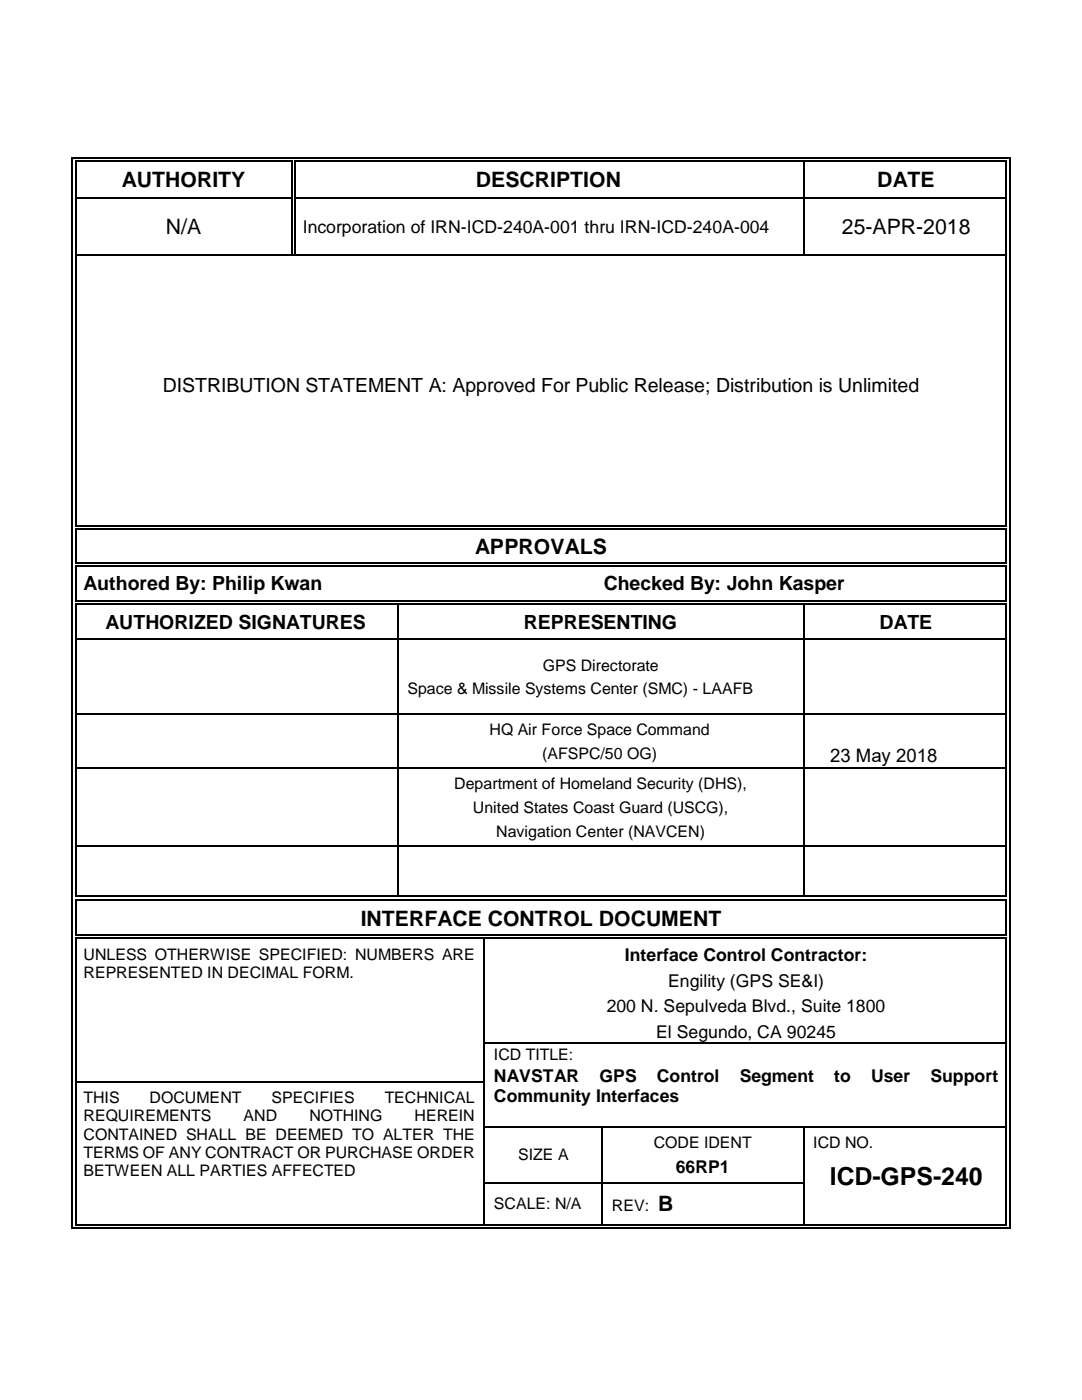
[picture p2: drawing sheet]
<svg xmlns="http://www.w3.org/2000/svg" width="216mm" height="279mm" viewBox="0 0 216 279" stroke-linecap="round" stroke-linejoin="round" font-family="sans-serif">
<defs><g id="words">
<text font-size="5" x="165.6" y="236.4">ICD-GPS-240</text>
<g font-size="4.2">
<text x="24.3" y="37.3">AUTHORITY</text>
<text x="95" y="37.3">DESCRIPTION</text>
<text x="175" y="37.3">DATE</text>
<text x="33.1" y="46.7">N/A</text>
<text x="168" y="46.7">25-APR-2018</text>
<text x="94.8" y="110.5">APPROVALS</text>
<text x="72" y="184.7">INTERFACE CONTROL DOCUMENT</text>
<text x="131.3" y="241.7">B</text>
</g>
<g font-size="3.9">
<text x="32.5" y="78.3">DISTRIBUTION STATEMENT A: Approved For Public Release; Distribution is Unlimited</text>
<text x="16.7" y="117.8">Authored By: Philip Kwan</text>
<text x="120.5" y="117.8">Checked By: John Kasper</text>
<text x="21.1" y="125.5">AUTHORIZED SIGNATURES</text>
<text x="104.5" y="125.5">REPRESENTING</text>
<text x="175.5" y="125.5">DATE</text>
</g>
<text font-size="3.7" x="165.6" y="152">23 May 2018</text>
<g font-size="3.5">
<text x="60.4" y="46.5">Incorporation of IRN-ICD-240A-001 thru IRN-ICD-240A-004</text>
<text x="124.7" y="191.8">Interface Control Contractor:</text>
<text x="133.3" y="196.9">Engility (GPS SE&amp;I)</text>
<text x="121.1" y="202">200 N. Sepulveda Blvd., Suite 1800</text>
<text x="131" y="207.1">El Segundo, CA 90245</text>
<text x="98.6" y="215.9">NAVSTAR</text>
<text x="119.6" y="215.9">GPS</text>
<text x="131.1" y="215.9">Control</text>
<text x="147.6" y="215.9">Segment</text>
<text x="166.5" y="215.9">to</text>
<text x="173.8" y="215.9">User</text>
<text x="185.7" y="215.9">Support</text>
<text x="98.6" y="219.9">Community Interfaces</text>
<text x="134.9" y="234">66RP1</text>
</g>
<g font-size="3.2">
<text x="108.3" y="133.8">GPS Directorate</text>
<text x="81.3" y="138.5">Space &amp; Missile Systems Center (SMC) - LAAFB</text>
<text x="97.7" y="146.7">HQ Air Force Space Command</text>
<text x="108.2" y="151.4">(AFSPC/50 OG)</text>
<text x="90.7" y="157.5">Department of Homeland Security (DHS),</text>
<text x="94.4" y="162.2">United States Coast Guard (USCG),</text>
<text x="99" y="166.9">Navigation Center (NAVCEN)</text>
<text x="16.7" y="191.5">UNLESS OTHERWISE SPECIFIED: NUMBERS ARE</text>
<text x="16.7" y="195.1">REPRESENTED IN DECIMAL FORM.</text>
<text x="98.6" y="211.6">ICD TITLE:</text>
<text x="16.7" y="220.1">THIS</text>
<text x="29.8" y="220.1">DOCUMENT</text>
<text x="54.2" y="220.1">SPECIFIES</text>
<text x="76.8" y="220.1">TECHNICAL</text>
<text x="16.7" y="223.8">REQUIREMENTS</text>
<text x="16.7" y="227.4">CONTAINED SHALL BE DEEMED TO ALTER THE</text>
<text x="48.6" y="223.8">AND</text>
<text x="61.7" y="223.8">NOTHING</text>
<text x="82.7" y="223.8">HEREIN</text>
<text x="16.7" y="231.1">TERMS OF ANY CONTRACT OR PURCHASE ORDER</text>
<text x="103.4" y="231.6">SIZE A</text>
<text x="130.5" y="229.1">CODE IDENT</text>
<text x="162.3" y="229.1">ICD NO.</text>
<text x="16.7" y="234.7">BETWEEN ALL PARTIES AFFECTED</text>
<text x="98.6" y="241.3">SCALE: N/A</text>
<text x="122.1" y="241.7">REV:</text>
</g>
</g></defs>
<g fill="#000">
<path d="M14.3 31.3h.3v1.1h-.3z" fill-rule="evenodd"/>
<path d="M14.3 31.3h1v.4h-1z" fill-rule="evenodd"/>
<path d="M14.3 39.4h.3v.3h-.3z" fill-rule="evenodd"/>
<path d="M14.9 32h.4v.4h-.4z" fill-rule="evenodd"/>
<path d="M14.9 32h.4v.3h-.4z" fill-rule="evenodd"/>
<path d="M14.9 39.4h.4v.3h-.4z" fill-rule="evenodd"/>
<path d="M58 32.3l.3 .1z" fill-rule="evenodd"/>
<path d="M58 31.3h1v.4h-1z" fill-rule="evenodd"/>
<path d="M58 32h.3v.3h-.3z" fill-rule="evenodd"/>
<path d="M58 39.4h.3v.3h-.3z" fill-rule="evenodd"/>
<path d="M58.7 32.3l.3 .1z" fill-rule="evenodd"/>
<path d="M58.7 32h.3v.3h-.3z" fill-rule="evenodd"/>
<path d="M58.7 39.4h.3v.3h-.3z" fill-rule="evenodd"/>
<path d="M160.2 32.3l.4 .1z" fill-rule="evenodd"/>
<path d="M160.2 31.3h1v.4h-1z" fill-rule="evenodd"/>
<path d="M160.2 32h1v.3h-1z" fill-rule="evenodd"/>
<path d="M160.2 39.4h.4v.3h-.4z" fill-rule="evenodd"/>
<path d="M200.7 31.3h1v.4h-1z" fill-rule="evenodd"/>
<path d="M200.7 32h.3v.4h-.3z" fill-rule="evenodd"/>
<path d="M200.7 32h.3v.3h-.3z" fill-rule="evenodd"/>
<path d="M200.7 39.4h.3v.3h-.3z" fill-rule="evenodd"/>
<path d="M201.3 31.3h.4v1.1h-.4z" fill-rule="evenodd"/>
<path d="M201.3 39.4h.4v.3h-.4z" fill-rule="evenodd"/>
<path d="M14.3 50.8h.3v.3h-.3z" fill-rule="evenodd"/>
<path d="M14.9 50.8h.4v.3h-.4z" fill-rule="evenodd"/>
<path d="M58 50.8h.3v.3h-.3z" fill-rule="evenodd"/>
<path d="M160.2 50.8h.4v.3h-.4z" fill-rule="evenodd"/>
<path d="M200.7 50.8h.3v.3h-.3z" fill-rule="evenodd"/>
<path d="M201.3 50.8h.4v.3h-.4z" fill-rule="evenodd"/>
<path d="M14.3 105.8l.3 .1z" fill-rule="evenodd"/>
<path d="M14.3 104.8h.3v1h-.3z" fill-rule="evenodd"/>
<path d="M14.3 113.1l.3 .1z" fill-rule="evenodd"/>
<path d="M14.3 112.1h.3v1h-.3z" fill-rule="evenodd"/>
<path d="M14.9 105.8l.4 .1z" fill-rule="evenodd"/>
<path d="M14.9 104.8h.4v.3h-.4z" fill-rule="evenodd"/>
<path d="M14.9 105.5h.4v.3h-.4z" fill-rule="evenodd"/>
<path d="M14.9 113.1l.4 .1z" fill-rule="evenodd"/>
<path d="M14.9 112.1h.4v.4h-.4z" fill-rule="evenodd"/>
<path d="M14.9 112.8h.4v.3h-.4z" fill-rule="evenodd"/>
<path d="M200.7 105.8l.3 .1z" fill-rule="evenodd"/>
<path d="M200.7 104.8h.3v.3h-.3z" fill-rule="evenodd"/>
<path d="M200.7 105.5h.3v.3h-.3z" fill-rule="evenodd"/>
<path d="M200.7 113.1l.3 .1z" fill-rule="evenodd"/>
<path d="M200.7 112.1h.3v.4h-.3z" fill-rule="evenodd"/>
<path d="M200.7 112.8h.3v.3h-.3z" fill-rule="evenodd"/>
<path d="M201.3 105.8l.4 .1z" fill-rule="evenodd"/>
<path d="M201.3 104.8h.4v1h-.4z" fill-rule="evenodd"/>
<path d="M201.3 113.1l.4 .1z" fill-rule="evenodd"/>
<path d="M201.3 112.1h.4v1h-.4z" fill-rule="evenodd"/>
<path d="M14.3 120.8h.3z" fill-rule="evenodd"/>
<path d="M14.3 119.8h.3v1h-.3z" fill-rule="evenodd"/>
<path d="M14.3 127.4h.3v.3h-.3z" fill-rule="evenodd"/>
<path d="M14.9 120.8h.4z" fill-rule="evenodd"/>
<path d="M14.9 119.8h.4v.3h-.4z" fill-rule="evenodd"/>
<path d="M14.9 120.5h.4v.3h-.4z" fill-rule="evenodd"/>
<path d="M14.9 127.4h.4v.3h-.4z" fill-rule="evenodd"/>
<path d="M79.2 120.8h.4z" fill-rule="evenodd"/>
<path d="M79.2 119.8h1v.3h-1z" fill-rule="evenodd"/>
<path d="M79.2 120.5h1v.3h-1z" fill-rule="evenodd"/>
<path d="M79.2 127.4h.4v.3h-.4z" fill-rule="evenodd"/>
<path d="M160.2 120.8h.4z" fill-rule="evenodd"/>
<path d="M160.2 119.8h1v.3h-1z" fill-rule="evenodd"/>
<path d="M160.2 120.5h1v.3h-1z" fill-rule="evenodd"/>
<path d="M160.2 127.4h.4v.3h-.4z" fill-rule="evenodd"/>
<path d="M200.7 120.8h.3z" fill-rule="evenodd"/>
<path d="M200.7 119.8h.3v.3h-.3z" fill-rule="evenodd"/>
<path d="M200.7 120.5h.3v.3h-.3z" fill-rule="evenodd"/>
<path d="M200.7 127.4h.3v.3h-.3z" fill-rule="evenodd"/>
<path d="M201.3 120.8h.4z" fill-rule="evenodd"/>
<path d="M201.3 119.8h.4v1h-.4z" fill-rule="evenodd"/>
<path d="M201.3 127.4h.4v.3h-.4z" fill-rule="evenodd"/>
<path d="M14.3 142.3h.3v.4h-.3z" fill-rule="evenodd"/>
<path d="M14.3 153.1h.3v.4h-.3z" fill-rule="evenodd"/>
<path d="M14.9 142.3h.4v.4h-.4z" fill-rule="evenodd"/>
<path d="M14.9 153.1h.4v.4h-.4z" fill-rule="evenodd"/>
<path d="M79.2 142.3h.4v.4h-.4z" fill-rule="evenodd"/>
<path d="M79.2 153.1h.4v.4h-.4z" fill-rule="evenodd"/>
<path d="M160.2 142.3h.4v.4h-.4z" fill-rule="evenodd"/>
<path d="M160.2 153.1h.4v.4h-.4z" fill-rule="evenodd"/>
<path d="M200.7 142.3h.3v.4h-.3z" fill-rule="evenodd"/>
<path d="M200.7 153.1h.3v.4h-.3z" fill-rule="evenodd"/>
<path d="M201.3 142.3h.4v.4h-.4z" fill-rule="evenodd"/>
<path d="M201.3 153.1h.4v.4h-.4z" fill-rule="evenodd"/>
<path d="M14.3 168.7h.3v.3h-.3z" fill-rule="evenodd"/>
<path d="M14.3 179.7l.3 .1z" fill-rule="evenodd"/>
<path d="M14.3 178.7h.3v1h-.3z" fill-rule="evenodd"/>
<path d="M14.9 168.7h.4v.3h-.4z" fill-rule="evenodd"/>
<path d="M14.9 179.7l.4 .1z" fill-rule="evenodd"/>
<path d="M14.9 178.7h.4v.4h-.4z" fill-rule="evenodd"/>
<path d="M14.9 179.4h.4v.3h-.4z" fill-rule="evenodd"/>
<path d="M79.2 168.7h.4v.3h-.4z" fill-rule="evenodd"/>
<path d="M79.2 178.7h1v.4h-1z" fill-rule="evenodd"/>
<path d="M79.2 179.4h1v.3h-1z" fill-rule="evenodd"/>
<path d="M160.2 168.7h.4v.3h-.4z" fill-rule="evenodd"/>
<path d="M160.2 178.7h1v.4h-1z" fill-rule="evenodd"/>
<path d="M160.2 179.4h1v.3h-1z" fill-rule="evenodd"/>
<path d="M200.7 168.7h.3v.3h-.3z" fill-rule="evenodd"/>
<path d="M200.7 179.7l.3 .1z" fill-rule="evenodd"/>
<path d="M200.7 178.7h.3v.4h-.3z" fill-rule="evenodd"/>
<path d="M200.7 179.4h.3v.3h-.3z" fill-rule="evenodd"/>
<path d="M201.3 168.7h.4v.3h-.4z" fill-rule="evenodd"/>
<path d="M201.3 179.7l.4 .1z" fill-rule="evenodd"/>
<path d="M201.3 178.7h.4v1h-.4z" fill-rule="evenodd"/>
<path d="M14.3 187.4l.3 .1z" fill-rule="evenodd"/>
<path d="M14.3 186.4h.3v1h-.3z" fill-rule="evenodd"/>
<path d="M14.9 187.4l.4 .1z" fill-rule="evenodd"/>
<path d="M14.9 186.4h.4v.4h-.4z" fill-rule="evenodd"/>
<path d="M14.9 187.1h.4v.3h-.4z" fill-rule="evenodd"/>
<path d="M96.5 187.4l.3 .1z" fill-rule="evenodd"/>
<path d="M96.5 186.4h1v.4h-1z" fill-rule="evenodd"/>
<path d="M96.5 187.1h1v.3h-1z" fill-rule="evenodd"/>
<path d="M200.7 187.4l.3 .1z" fill-rule="evenodd"/>
<path d="M200.7 186.4h.3v.4h-.3z" fill-rule="evenodd"/>
<path d="M200.7 187.1h.3v.3h-.3z" fill-rule="evenodd"/>
<path d="M201.3 187.4l.4 .1z" fill-rule="evenodd"/>
<path d="M201.3 186.4h.4v1h-.4z" fill-rule="evenodd"/>
<path d="M14.3 207.9h.3v.4h-.3z" fill-rule="evenodd"/>
<path d="M14.3 215.8h.3v.3h-.3z" fill-rule="evenodd"/>
<path d="M14.9 207.9h.4v.4h-.4z" fill-rule="evenodd"/>
<path d="M14.9 215.8h.4v.3h-.4z" fill-rule="evenodd"/>
<path d="M96.5 207.9h.3v.4h-.3z" fill-rule="evenodd"/>
<path d="M96.5 215.8h.3v.3h-.3z" fill-rule="evenodd"/>
<path d="M200.7 207.9h.3v.4h-.3z" fill-rule="evenodd"/>
<path d="M200.7 215.8h.3v.3h-.3z" fill-rule="evenodd"/>
<path d="M201.3 207.9h.4v.4h-.4z" fill-rule="evenodd"/>
<path d="M201.3 215.8h.4v.3h-.4z" fill-rule="evenodd"/>
<path d="M14.3 224.7h.3v.3h-.3z" fill-rule="evenodd"/>
<path d="M14.3 235.9h.3v.4h-.3z" fill-rule="evenodd"/>
<path d="M14.9 224.7h.4v.3h-.4z" fill-rule="evenodd"/>
<path d="M14.9 235.9h.4v.4h-.4z" fill-rule="evenodd"/>
<path d="M96.5 224.7h.3v.3h-.3z" fill-rule="evenodd"/>
<path d="M96.5 235.9h.3v.4h-.3z" fill-rule="evenodd"/>
<path d="M120 224.7h.4v.3h-.4z" fill-rule="evenodd"/>
<path d="M120 235.9h.4v.4h-.4z" fill-rule="evenodd"/>
<path d="M160.2 224.7h.4v.3h-.4z" fill-rule="evenodd"/>
<path d="M160.2 235.9h.4v.4h-.4z" fill-rule="evenodd"/>
<path d="M200.7 224.7h.3v.3h-.3z" fill-rule="evenodd"/>
<path d="M200.7 235.9h.3v.4h-.3z" fill-rule="evenodd"/>
<path d="M201.3 224.7h.4v.3h-.4z" fill-rule="evenodd"/>
<path d="M201.3 235.9h.4v.4h-.4z" fill-rule="evenodd"/>
<path d="M14.3 244.2h.3v1h-.3z" fill-rule="evenodd"/>
<path d="M14.3 244.9h1v.3h-1z" fill-rule="evenodd"/>
<path d="M14.9 244.2h.4v.4h-.4z" fill-rule="evenodd"/>
<path d="M14.9 244.2h.4v.4h-.4z" fill-rule="evenodd"/>
<path d="M96.5 244.2h1v.4h-1z" fill-rule="evenodd"/>
<path d="M96.5 244.9h1v.3h-1z" fill-rule="evenodd"/>
<path d="M120 244.2h1.1v.4h-1.1z" fill-rule="evenodd"/>
<path d="M120 244.9h1.1v.3h-1.1z" fill-rule="evenodd"/>
<path d="M160.2 244.2h1v.4h-1z" fill-rule="evenodd"/>
<path d="M160.2 244.9h1v.3h-1z" fill-rule="evenodd"/>
<path d="M200.7 244.9h1v.3h-1z" fill-rule="evenodd"/>
<path d="M200.7 244.2h.3v.4h-.3z" fill-rule="evenodd"/>
<path d="M200.7 244.2h.3v.4h-.3z" fill-rule="evenodd"/>
<path d="M201.3 244.2h.4v1h-.4z" fill-rule="evenodd"/>
</g>
<g fill="none" stroke="#000" stroke-width=".34">
<path d="M14.4 32.4v7M14.4 39.7v11.1M15.1 32.4v7M15.1 39.7v11.1M15.3 31.5h42.7M15.3 32.2h42.7M15.3 39.5h42.7M58.2 32.4v7M58.2 39.7v11.1M58.9 32.4v7M58.9 39.7v11.1M59 31.5h101.2"/>
<path d="M59 32.2h101.2M59 39.5h101.2M160.4 32.4v7M160.4 39.7v11.1M160.6 39.5h40M161.2 31.5h39.4M161.2 32.2h39.4M200.8 32.4v7M200.8 39.7v11.1M201.5 32.4v7M201.5 39.7v11.1M14.4 51.1v53.7"/>
<path d="M15.1 51.1v53.7M15.3 51h42.7M58.3 51h101.9M160.6 51h40M200.8 51.1v53.7M201.5 51.1v53.7M14.4 105.9v6.2M14.4 113.2v6.6M15.1 105.9v6.2M15.1 113.2v6.6M15.3 105h185.4M15.3 105.6h185.4"/>
<path d="M15.3 112.3h185.4M15.3 113h185.4M15.3 119.9h63.9M80.2 119.9h80M161.2 119.9h39.4M200.8 105.9v6.2M200.8 113.2v6.6M201.5 105.9v6.2M201.5 113.2v6.6M14.4 120.8v6.6M14.4 127.7v14.6M15.1 120.8v6.6"/>
<path d="M15.1 127.7v14.6M15.3 120.6h63.9M15.3 127.6h63.9M79.4 120.8v6.6M79.4 127.7v14.6M79.6 127.6h80.6M80.2 120.6h80M160.4 120.8v6.6M160.4 127.7v14.6M160.6 127.6h40M161.2 120.6h39.4M200.8 120.8v6.6"/>
<path d="M200.8 127.7v14.6M201.5 120.8v6.6M201.5 127.7v14.6M14.4 142.7v10.4M14.4 153.5v15.2M15.1 142.7v10.4M15.1 153.5v15.2M15.3 142.5h63.9M15.3 153.3h63.9M79.4 142.7v10.4M79.4 153.5v15.2M79.6 142.5h80.6"/>
<path d="M79.6 153.3h80.6M160.4 142.7v10.4M160.4 153.5v15.2M160.6 142.5h40M160.6 153.3h40M200.8 142.7v10.4M200.8 153.5v15.2M201.5 142.7v10.4M201.5 153.5v15.2M14.4 169v9.7M14.4 179.8v6.6M15.1 169v9.7"/>
<path d="M15.1 179.8v6.6M15.3 168.9h63.9M15.3 178.9h63.9M15.3 179.6h63.9M79.4 169v9.7M79.6 168.9h80.6M80.2 178.9h80M80.2 179.6h80M160.4 169v9.7M160.6 168.9h40M161.2 178.9h39.4M161.2 179.6h39.4"/>
<path d="M200.8 169v9.7M200.8 179.8v6.6M201.5 169v9.7M201.5 179.8v6.6M14.4 187.5v20.4M15.1 187.5v20.4M15.3 186.6h81.2M15.3 187.3h81.2M96.7 187.5v20.4M97.5 186.6h103.2M97.5 187.3h103.2M200.8 187.5v20.4"/>
<path d="M201.5 187.5v20.4M14.4 208.3v7.5M14.4 216.1v8.6M15.1 208.3v7.5M15.1 216.1v8.6M15.3 215.9h81.2M96.7 208.3v7.5M96.7 216.1v8.6M96.8 208.1h103.9M200.8 208.3v7.5M200.8 216.1v8.6M201.5 208.3v7.5"/>
<path d="M201.5 216.1v8.6M14.4 225v10.9M14.4 236.3v7.9M15.1 225v10.9M15.1 236.3v7.9M96.7 225v10.9M96.7 236.3v7.9M96.8 224.9h23.2M96.8 236.1h23.2M120.2 225v10.9M120.2 236.3v7.9M120.4 224.9h39.8"/>
<path d="M120.4 236.1h39.8M160.4 225v10.9M160.4 236.3v7.9M160.6 224.9h40M200.8 225v10.9M200.8 236.3v7.9M201.5 225v10.9M201.5 236.3v7.9M15.3 245.1h81.2M15.3 244.4h81.2M97.5 245.1h22.5M97.5 244.4h22.5"/>
<path d="M121.1 245.1h39.1M121.1 244.4h39.1M161.2 245.1h39.4M161.2 244.4h39.4"/>
</g>
<use href="#words"/>
</svg>
